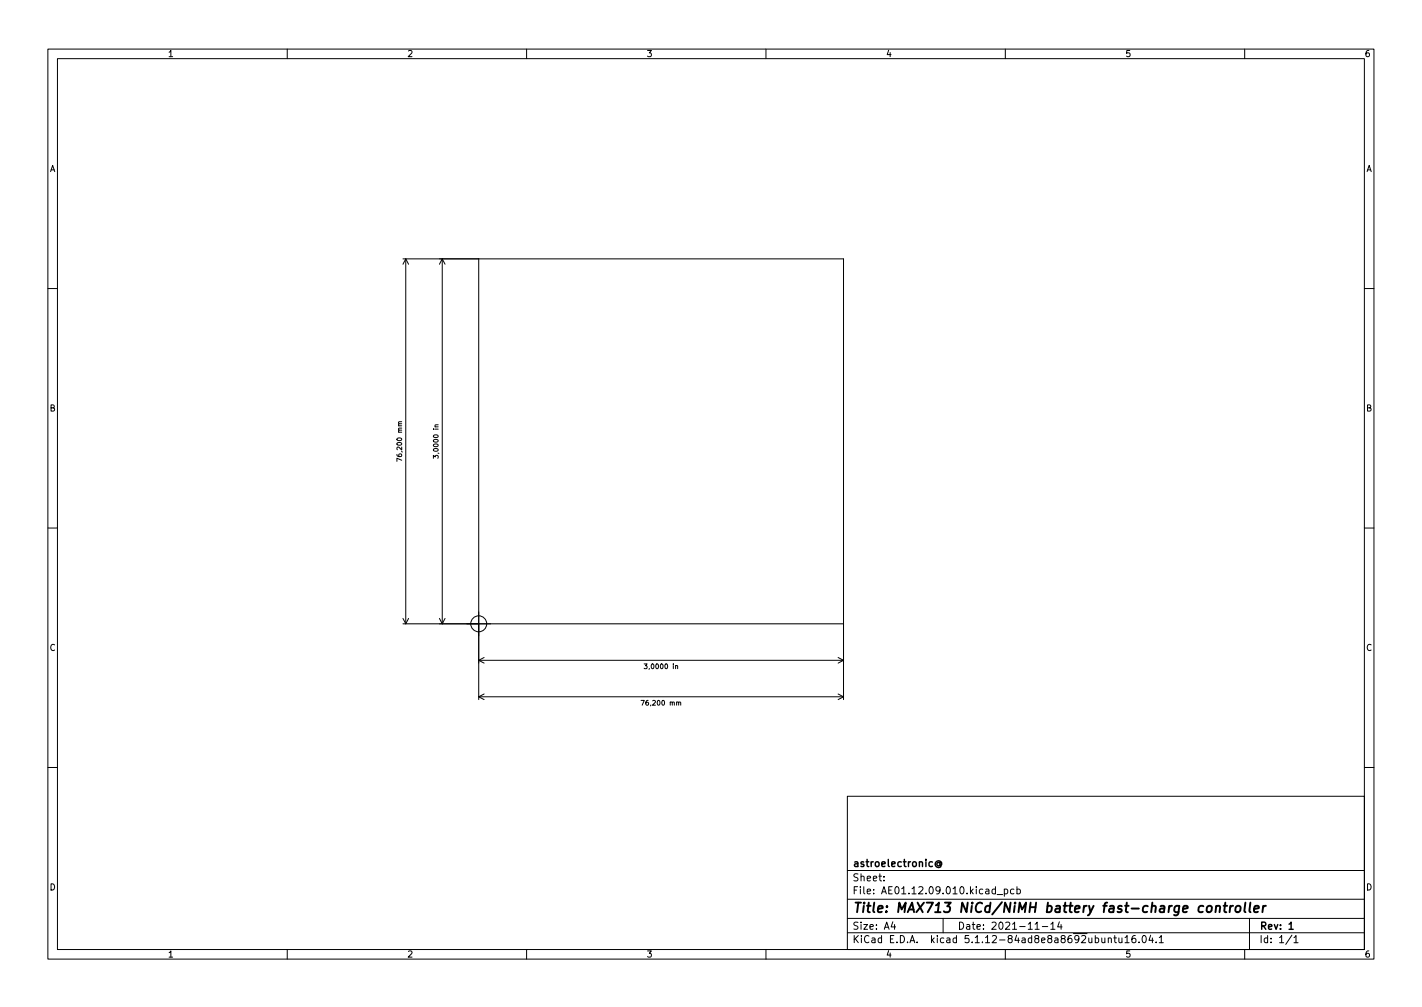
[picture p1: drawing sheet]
<svg xmlns="http://www.w3.org/2000/svg" width="297mm" height="210mm" viewBox="0 0 297 210" stroke-linecap="round" stroke-linejoin="round" font-family="sans-serif">
<defs><g id="words">
<text font-size="2.8" x="178" y="190.6">Title: MAX713 NiCd/NiMH battery fast-charge controller</text>
<g font-size="2.1">
<text x="178" y="184">Sheet:</text>
<text x="178" y="181">astroelectronic@</text>
<text x="178" y="186.7">File: AE01.12.09.010.kicad_pcb</text>
<text x="178" y="196.9">KiCad E.D.A. kicad 5.1.12-84ad8e8a8692ubuntu16.04.1</text>
<text x="178" y="194.1">Size: A4</text>
<text x="200" y="194.1">Date: 2021-11-14</text>
<text x="263" y="194.1">Rev: 1</text>
<text x="263" y="196.9">Id: 1/1</text>
</g>
<g font-size="1.8">
<text x="35" y="11.9">1</text>
<text x="85" y="11.9">2</text>
<text x="135" y="11.9">3</text>
<text x="185" y="11.9">4</text>
<text x="235" y="11.9">5</text>
<text x="285" y="11.9">6</text>
<text x="10.3" y="35.9">A</text>
<text x="285.3" y="35.9">A</text>
<text x="10.3" y="85.9">B</text>
<text x="285.3" y="85.9">B</text>
<text x="10.3" y="135.9">C</text>
<text x="285.3" y="135.9">C</text>
<text x="10.3" y="185.9">D</text>
<text x="285.3" y="185.9">D</text>
<text x="35" y="199.9">1</text>
<text x="85" y="199.9">2</text>
<text x="135" y="199.9">3</text>
<text x="185" y="199.9">4</text>
<text x="235" y="199.9">5</text>
<text x="285" y="199.9">6</text>
</g>
<g font-size="1.4">
<text x="84" y="95.7" transform="rotate(-90 84 95.7)">76,200 mm</text>
<text x="91.6" y="95.1" transform="rotate(-90 91.6 95.1)">3,0000 in</text>
<text x="135.2" y="139.7">3,0000 in</text>
<text x="134.5" y="147.3">76,200 mm</text>
</g>
</g></defs>
<g fill="none" stroke="#000" stroke-width=".21">
<path d="M10 10.2h277v190.1h-277zM12 12.2h273v186.1h-273zM60 10.2v2M110 10.2v2M160 10.2v2M210 10.2v2M260 10.2v2M84.2 54h92v92.1M84.8 54v76.2M84.8 54l.5 1.2M84.8 54l-.6 1.2M92.4 54v76.2"/>
<path d="M92.4 54l.6 1.2M92.4 54l-.6 1.2M100 54v92.1M10 60.2h2M285 60.2h2M83.9 96.1l-1-.4v.6M83.9 88.1h-.6l.1 .4M90.5 95.7v-.6l.4 .3 .1-.3h.4v.6M91.5 88.7h-.6l.1 .4M10 110.2h2M285 110.2h2M84.2 130.2h92"/>
<path d="M84.2 129.1l.6 1.1M85.3 129.1l-.5 1.1M91.8 129.1l.6 1.1M93 129.1l-.6 1.1M100 137.9h76.2M100 137.9l1.1 .6M101.1 137.3l-1.1 .6M134.6 138.6h.6l-.4 .4 .3 .1v.4h-.5M141.1 139h.4l.1 .6M175.1 137.3l1.1 .6M176.2 137.9l-1.1 .6M100 145.5h76.2"/>
<path d="M100 145.5l1.1 .6M101.1 144.9l-1.1 .6M133.9 146.2h.7l-.5 1M141.8 146.7l.3-.1 .1 .6M175.1 144.9l1.1 .6M176.2 145.5l-1.1 .6M10 160.2h2M177 166.3h108v32h-108zM285 160.2h2M60 198.3v2M110 198.3v2M160 198.3v2"/>
<path d="M177 194.8h108M177 191.8h108M177 187.8h108M177 181.8h108M184.6 183.8v.1M184.6 183v.1M186.5 192.5l-.4 1h1M186.9 193v1M197 191.8v3M208.3 186.8h1.1M209.8 185.7l.4-.1 .3 .3-.1 .7h-.6M209.8 185.6v1.5"/>
<path d="M210 198.3v2M211.8 185.7l-.4-.1-.3 .3 .1 .7h.6M212.4 185.7l.5-.1 .2 .3-.1 .7h-.6M212.4 185.1v1.5M216.2 194h.9M217.7 193.5h1.2M219.5 193l.4-.5v1.5M219.5 194h.9M221.3 192.5l-.4 1h1M221.6 193v1M231.5 196l.2-.2 .4 .1v.9M231.5 195.8v1"/>
<path d="M232.6 195.8h.6M232.9 195.3v1.3l.3 .2M233.7 195.8l.1 1h.3l.3-.1M234.4 195.8v1M235 195.8l.4-.5v1.5M235 196.8h.9M237.1 195.3l-.4 .1a1.01 1.01 0 0 0 0 1.4l.5-.1 .1-.5-.3-.3-.4 .1-.2 .2M237.9 196.7v.1M238.8 195.4l.1-.1a.8 .8 0 0 1 .6 .8 .8 .8 0 0 1-.6 .7 1 1 0 0 1-.1-1.4zM240.4 195.3l-.4 1h.9M240.7 195.8v1M241.5 196.7v.1"/>
<path d="M242.1 195.8l.5-.5v1.5M242.1 196.8h.9M260 198.3v2M261 191.8v6.5M269.9 195.3l-1.3 1.9M270.3 195.8l.4-.5v1.5M270.3 196.8h.8"/>
<circle cx="100" cy="130.2" r="1.67"/>
</g>
<path d="M196.3 180.2a.36 .36 0 0 0-.5 0 .36 .36 0 0 0 0 .5 .36 .36 0 0 0 .5-.1M196.3 180.1v.5l.2 .1a.64 .64 0 0 0-.4-1 .64 .64 0 0 0-.8 .7 .72 .72 0 0 0 .5 .7 .72 .72 0 0 0 .8-.2M269.3 193l.4-.5v1.5M269.3 194h.8" fill="none" stroke="#000" stroke-width=".3"/>
<g fill="none" stroke="#000" stroke-width=".4">
<path d="M252.2 189.3l.1-.1a.5 .5 0 0 1 .9 .3l-.1 .6-.2 .3a.5 .5 0 0 1-.9-.3zM254 189.3l.3-.2 .5 .1-.1 1.3M254.1 189.1l-.2 1.4M255.6 189.1h.7M256 188.5l-.3 1.7 .1 .2 .4 .1M257 189.1l-.2 1.4M257.6 189.1l-.4 .1-.2 .3M258.2 189.3l.1-.1a.5 .5 0 0 1 .9 .3l-.1 .6-.2 .3a.5 .5 0 0 1-.9-.3zM260.1 188.5l-.2 1.7 .3 .3M261.2 188.5l-.2 1.7 .2 .3M262 189.8l1-.2-.1-.4-.6-.1-.3 .3v1h.8M263.9 189.1l-.2 1.4"/>
<path d="M264.4 189.1l-.4 .1-.2 .3"/>
</g>
<use href="#words"/>
</svg>
